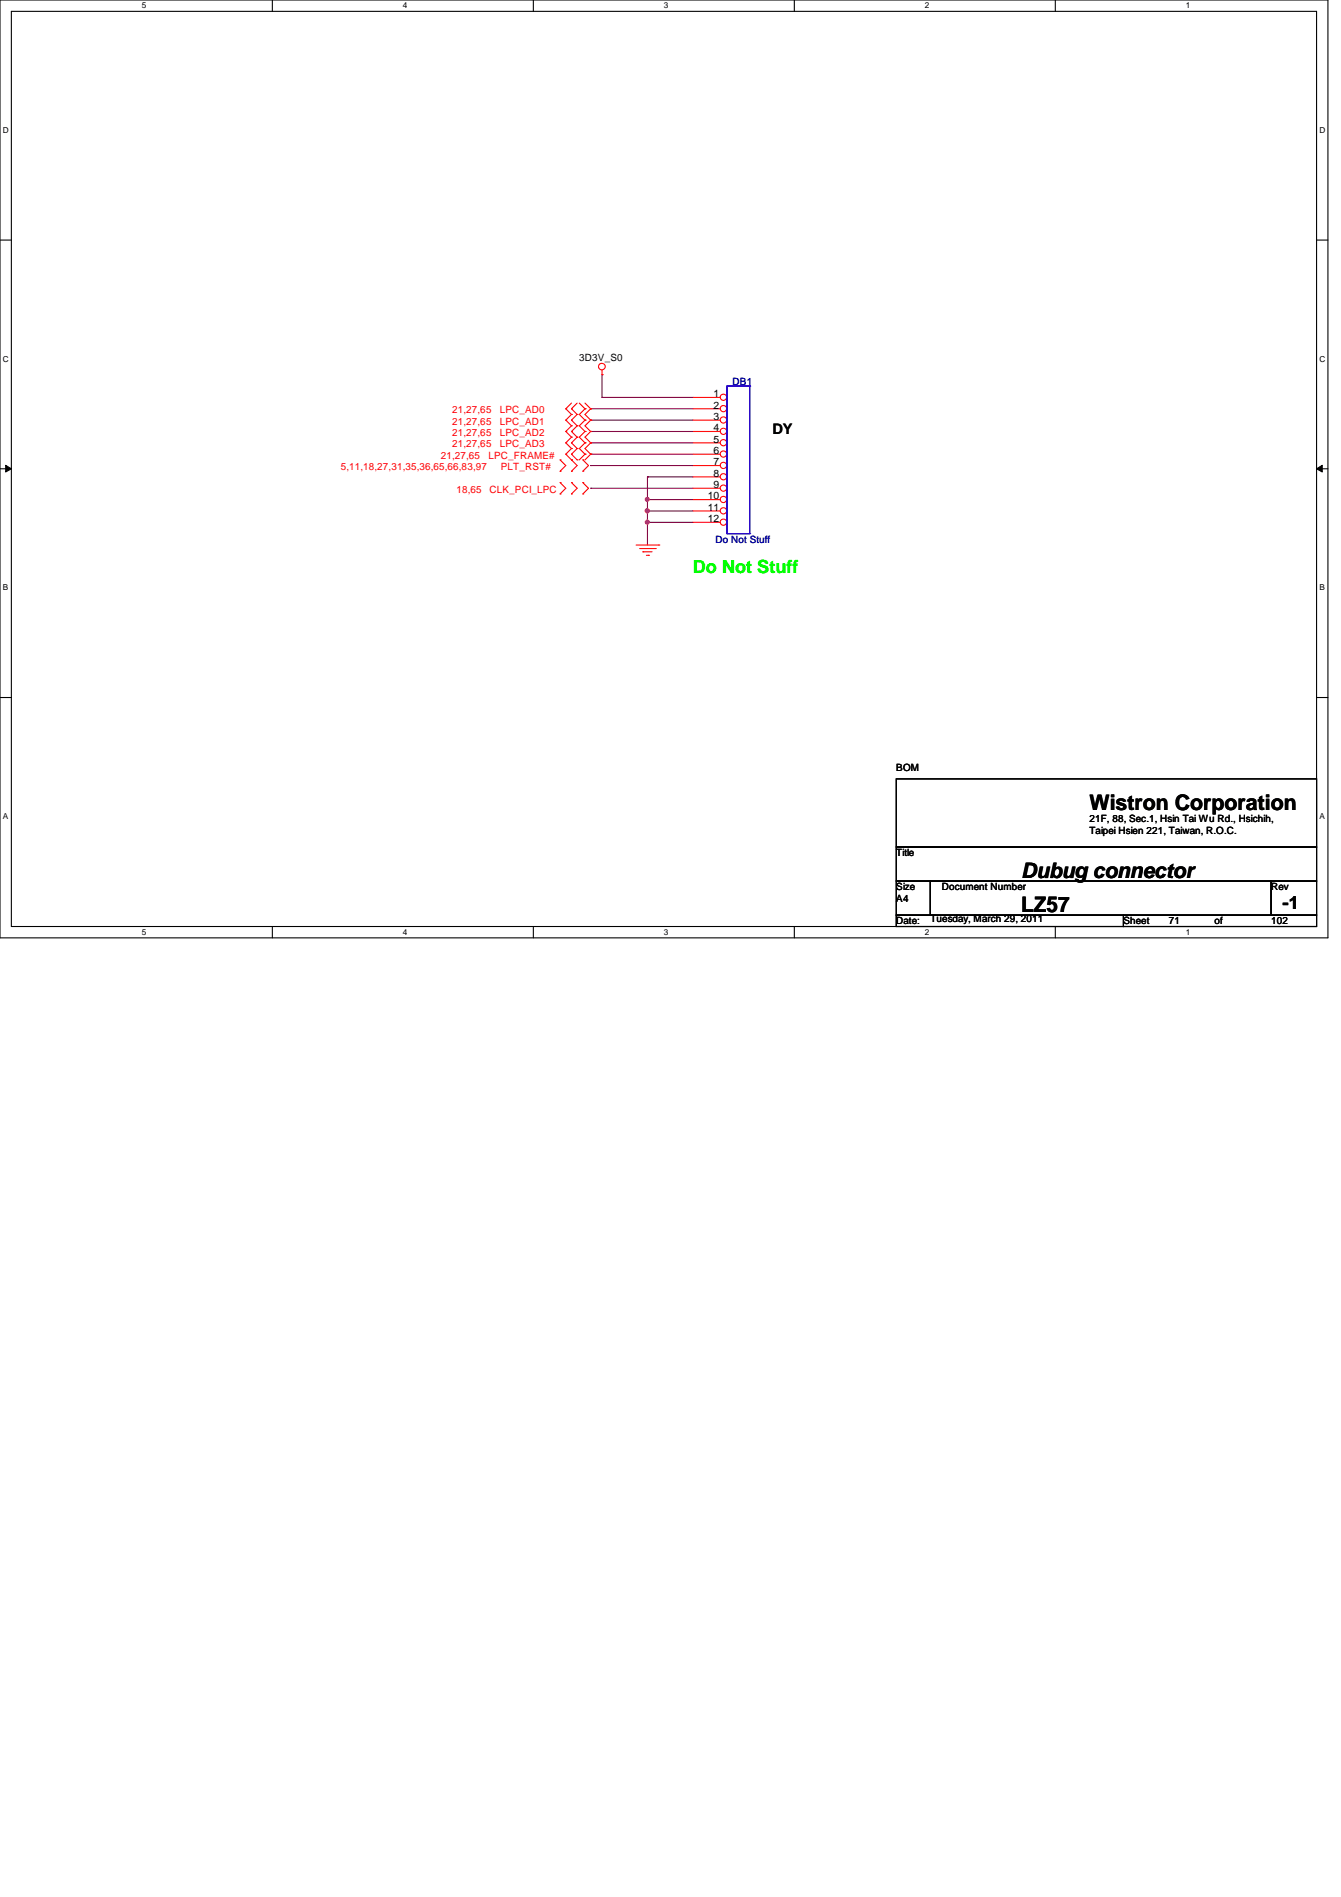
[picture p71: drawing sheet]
<svg xmlns="http://www.w3.org/2000/svg" width="210mm" height="297mm" viewBox="0 0 210 297" stroke-linecap="round" stroke-linejoin="round" font-family="sans-serif">
<defs><g id="words">
<g font-size="3.3">
<text x="170.5" y="126.9">Wistron Corporation</text>
<text x="159.9" y="137.5">Dubug connector</text>
<text x="159.9" y="142.9">LZ57</text>
</g>
<text font-size="2.8" fill="#0f0" x="108.5" y="89.7">Do Not Stuff</text>
<text font-size="2.8" x="200.7" y="142.4">-1</text>
<text font-size="2.3" x="120.9" y="67.9">DY</text>
<g font-size="1.6">
<text x="90.7" y="56.6">3D3V_S0</text>
<text x="111.7" y="62.2">1</text>
<text x="111.7" y="64">2</text>
<text x="111.7" y="65.7">3</text>
<text x="111.7" y="67.5">4</text>
<text x="111.7" y="69.3">5</text>
<text x="111.7" y="71.1">6</text>
<text x="111.7" y="72.9">7</text>
<text x="111.7" y="74.6">8</text>
<text x="111.7" y="76.4">9</text>
<text x="110.8" y="78.2">10</text>
<text x="110.8" y="80">11</text>
<text x="110.8" y="81.7">12</text>
<text x="140.3" y="120.7">BOM</text>
<text x="170.5" y="128.7">21F, 88, Sec.1, Hsin Tai Wu Rd., Hsichih,</text>
<text x="170.5" y="130.6">Taipei Hsien 221, Taiwan, R.O.C.</text>
<text x="140.3" y="134.1">Title</text>
<text x="140.3" y="139.4">Size</text>
<text x="140.3" y="141.2">A4</text>
<text x="147.4" y="139.4">Document Number</text>
<text x="199" y="139.4">Rev</text>
<text x="140.3" y="144.7">Date:</text>
<text x="145.6" y="144.4">Tuesday, March 29, 2011</text>
<text x="175.9" y="144.7">Sheet</text>
<text x="183" y="144.7">71</text>
<text x="190.1" y="144.7">of</text>
<text x="199" y="144.7">102</text>
</g>
<g font-size="1.6" fill="#f00">
<text x="70.8" y="64.7">21,27,65</text>
<text x="78.2" y="64.7">LPC_AD0</text>
<text x="69" y="71.8">21,27,65</text>
<text x="70.8" y="66.5">21,27,65</text>
<text x="70.8" y="68.3">21,27,65</text>
<text x="70.8" y="70.1">21,27,65</text>
<text x="76.5" y="71.8">LPC_FRAME#</text>
<text x="78.2" y="66.5">LPC_AD1</text>
<text x="78.2" y="68.3">LPC_AD2</text>
<text x="78.2" y="70.1">LPC_AD3</text>
<text x="53.3" y="73.6">5,11,18,27,31,35,36,65,66,83,97</text>
<text x="71.5" y="77.2">18,65</text>
<text x="76.6" y="77.2">CLK_PCI_LPC</text>
<text x="78.4" y="73.6">PLT_RST#</text>
</g>
<g font-size="1.6" fill="#000080">
<text x="114.7" y="60.3">DB1</text>
<text x="112" y="85">Do Not Stuff</text>
</g>
<g font-size="1.3">
<text x="22.2" y="1.3">5</text>
<text x="63" y="1.3">4</text>
<text x="103.9" y="1.3">3</text>
<text x="144.7" y="1.3">2</text>
<text x="185.6" y="1.3">1</text>
<text x=".5" y="20.8">D</text>
<text x="206.5" y="20.8">D</text>
<text x=".5" y="56.6">C</text>
<text x="206.5" y="56.6">C</text>
<text x=".5" y="92.5">B</text>
<text x="206.5" y="92.5">B</text>
<text x=".5" y="128.3">A</text>
<text x="206.5" y="128.3">A</text>
<text x="22.2" y="146.4">5</text>
<text x="63" y="146.4">4</text>
<text x="103.9" y="146.4">3</text>
<text x="144.7" y="146.4">2</text>
<text x="185.6" y="146.4">1</text>
</g>
</g></defs>
<path d="M0 0h207.9v146.9h-207.9zM1.8 1.8h204.3v143.3h-204.3z" fill="none" stroke="#000" stroke-width=".17"/>
<g fill="#fff">
<path d="M22.2 .2h.7v1.4h-.7z"/>
<path d="M22.2 145.2h.7v1.4h-.7z"/>
</g>
<path d="M42.6 0v1.8M42.6 145.1v1.8" fill="none" stroke="#000" stroke-width=".17"/>
<g fill="#fff">
<path d="M63 .2h.7v1.4h-.7z"/>
<path d="M63 145.2h.7v1.4h-.7z"/>
</g>
<path d="M83.5 0v1.8M83.5 145.1v1.8" fill="none" stroke="#000" stroke-width=".17"/>
<g fill="#fff">
<path d="M103.9 .2h.7v1.4h-.7z"/>
<path d="M103.9 145.2h.7v1.4h-.7z"/>
</g>
<path d="M124.3 0v1.8M124.3 145.1v1.8" fill="none" stroke="#000" stroke-width=".17"/>
<g fill="#fff">
<path d="M144.7 .2h.7v1.4h-.7z"/>
<path d="M144.7 145.2h.7v1.4h-.7z"/>
</g>
<path d="M165.2 0v1.8M165.2 145.1v1.8" fill="none" stroke="#000" stroke-width=".17"/>
<g fill="#fff">
<path d="M185.6 .2h.7v1.4h-.7z"/>
<path d="M185.6 145.2h.7v1.4h-.7z"/>
<path d="M.5 19.7h.9v1.4h-.9z"/>
<path d="M206.5 19.7h.9v1.4h-.9z"/>
<path d="M.5 55.5h.9v1.4h-.9z"/>
<path d="M206.5 55.5h.9v1.4h-.9z"/>
</g>
<path d="M0 37.6h1.8M206.1 37.6h1.8" fill="none" stroke="#000" stroke-width=".17"/>
<g fill="#fff">
<path d="M.5 91.3h.8v1.4h-.8z"/>
<path d="M206.5 91.3h.8v1.4h-.8z"/>
</g>
<path d="M0 73.4h1.8M206.1 73.4h1.8" fill="none" stroke="#000" stroke-width=".17"/>
<path d="M.9 72.9l.9 .5-.9 .5zM206.1 73.4l.9-.5v1z" fill="#000"/>
<path d="M.9 72.9l.9 .5-.9 .5zM206.1 73.4l.9-.5v1z" fill="none" stroke="#000" stroke-width=".16"/>
<g fill="#fff">
<path d="M.5 127.1h.8v1.4h-.8z"/>
<path d="M206.5 127.1h.8v1.4h-.8z"/>
</g>
<path d="M0 109.2h1.8M206.1 109.2h1.8" fill="none" stroke="#000" stroke-width=".17"/>
<path d="M101.3 81.8h.1M101.3 80h.1M101.3 81.8v3.5M101.3 80h7.2" fill="none" stroke="#800040" stroke-width=".17"/>
<circle cx="101.3" cy="80" r=".32" fill="#f0f"/>
<circle cx="101.3" cy="80" r=".32" fill="none" stroke="#f0f" stroke-width=".17"/>
<path d="M92.5 72.9h.1M92.5 72.9h16M94.2 62.2h.1M94.2 62.2h14.3M101.3 78.2h.1M101.3 78.2v1.8M101.3 78.2h7.2" fill="none" stroke="#800040" stroke-width=".17"/>
<circle cx="101.3" cy="78.2" r=".32" fill="#f0f"/>
<circle cx="101.3" cy="78.2" r=".32" fill="none" stroke="#f0f" stroke-width=".17"/>
<g fill="none" stroke="#800040" stroke-width=".17">
<path d="M94.2 58.7h.1M94.2 58.7v3.5M92.5 76.5h.1M92.5 67.6h.1M92.5 65.8h.1M92.5 64h.1M92.5 69.3h.1M92.5 76.5h16M92.5 67.6h16M92.5 65.8h16M92.5 64h16M92.5 69.3h16"/>
<path d="M101.3 74.7h.1M101.3 74.7h7.2M101.3 74.7v3.5M101.3 81.8h.1M101.3 81.8h7.2"/>
</g>
<circle cx="101.3" cy="81.8" r=".32" fill="#f0f"/>
<circle cx="101.3" cy="81.8" r=".32" fill="none" stroke="#f0f" stroke-width=".17"/>
<path d="M92.5 71.1h.1M92.5 71.1h16M101.3 80h.1M101.3 80v1.8" fill="none" stroke="#800040" stroke-width=".17"/>
<circle cx="101.3" cy="80" r=".32" fill="#f0f"/>
<circle cx="101.3" cy="80" r=".32" fill="none" stroke="#f0f" stroke-width=".17"/>
<g fill="none" stroke="#f00" stroke-width=".17">
<path d="M94.2 58.7h.1M94.2 58v.7M87.7 73.8h.1M87.7 72h.1M87.7 77.3h.1M87.7 75.6h.1M87.7 72l.9 .9-.9 .9M87.7 75.6l.9 .9-.9 .8M88.6 71.1h.1M88.6 64h.1M88.6 65.8h.1M88.6 67.6h.1"/>
<path d="M88.6 69.3h.1M88.6 71.1l1.7 1.8-.8 .9M88.6 69.3l.9 .9M88.6 64l.9 .9M88.6 65.8l.9 .9M88.6 67.6l.9 .9M89.5 72h.1M89.5 73.8h.1M89.5 75.6h.1M89.5 77.3h.1M89.5 71.1h.1M89.5 64.9h.1"/>
<path d="M89.5 64h.1M89.5 66.7h.1M89.5 65.8h.1M89.5 68.5h.1M89.5 67.6h.1M89.5 70.2h.1M89.5 69.3h.1M89.5 75.6l.8 .9-.8 .8M89.5 71.1l.8 .9M89.5 70.2l-.9 .9M89.5 64l.8 .9M89.5 63.1l-.9 .9"/>
<path d="M89.5 65.8l.8 .9M89.5 64.9l-.9 .9M89.5 67.6l.8 .9M89.5 66.7l-.9 .9M89.5 69.3l.8 .9M89.5 68.5l-.9 .8M90.3 72h.1M90.3 64.9h.1M90.3 66.7h.1M90.3 68.5h.1M90.3 70.2h.1M90.3 70.2l-.8 .9"/>
<path d="M90.3 63.1l-.8 .9M90.3 64.9l-.8 .9M90.3 66.7l-.8 .9M90.3 68.5l-.8 .8M90.7 63.1l.9 .9M91.2 73.8h.1M91.2 72h.1M91.2 77.3h.1M91.2 75.6h.1M91.2 75.6l.9 .9-.9 .8M91.2 72l.9 .9-.9 .9M91.6 71.1h.1"/>
<path d="M91.6 64h.1M91.6 65.8h.1M91.6 67.6h.1M91.6 69.3h.1M91.6 69.3l-.9 .9 .9 .9M91.6 71.1l-.9 .9M91.6 63.1l.9 .9M91.6 64l-.9 .9 .9 .9M91.6 65.8l-.9 .9 .9 .9M91.6 67.6l-.9 .9 .9 .8M92.5 71.1h.1M92.5 64h.1"/>
<path d="M92.5 65.8h.1M92.5 67.6h.1M92.5 69.3h.1M92.5 69.3l-.9 .9 .9 .9M92.5 71.1l-.9 .9M92.5 64l-.9 .9 .9 .9M92.5 65.8l-.9 .9 .9 .9M92.5 67.6l-.9 .9 .9 .8M99.6 85.3h3.5M100.1 85.9h2.5M100.6 86.4h.1M100.6 86.4h1.5"/>
<path d="M101.2 87h.3M101.5 87h.1M102.6 85.9h.1M103.1 85.3h.1"/>
<circle cx="94.2" cy="57.4" r=".52"/>
</g>
<path d="M140.3 122h65.8v10.6h-65.8zM140.3 132.6h65.8v5.4h-65.8zM140.3 138h5.3v5.3h-5.3zM145.6 138h53.4v5.3h-53.4zM199 138h7.1v5.3h-7.1zM140.3 143.3h35.6v1.8h-35.6zM175.9 143.3h30.2v1.8h-30.2z" fill="none" stroke="#000" stroke-width=".17"/>
<circle cx="113.3" cy="62.2" r=".5" fill="#fff"/>
<g fill="none" stroke="#f00" stroke-width=".17">
<path d="M108.5 62.2h4.2"/>
<circle cx="113.3" cy="62.2" r=".5"/>
</g>
<circle cx="113.3" cy="64" r=".5" fill="#fff"/>
<g fill="none" stroke="#f00" stroke-width=".17">
<path d="M108.5 64h4.2"/>
<circle cx="113.3" cy="64" r=".5"/>
</g>
<circle cx="113.3" cy="65.8" r=".5" fill="#fff"/>
<g fill="none" stroke="#f00" stroke-width=".17">
<path d="M108.5 65.8h4.2"/>
<circle cx="113.3" cy="65.8" r=".5"/>
</g>
<circle cx="113.3" cy="67.5" r=".5" fill="#fff"/>
<g fill="none" stroke="#f00" stroke-width=".17">
<path d="M108.5 67.6h4.2"/>
<circle cx="113.3" cy="67.5" r=".5"/>
</g>
<circle cx="113.3" cy="69.3" r=".5" fill="#fff"/>
<g fill="none" stroke="#f00" stroke-width=".17">
<path d="M108.5 69.3h4.2"/>
<circle cx="113.3" cy="69.3" r=".5"/>
</g>
<circle cx="113.3" cy="71.1" r=".5" fill="#fff"/>
<g fill="none" stroke="#f00" stroke-width=".17">
<path d="M108.5 71.1h4.2"/>
<circle cx="113.3" cy="71.1" r=".5"/>
</g>
<circle cx="113.3" cy="72.9" r=".5" fill="#fff"/>
<g fill="none" stroke="#f00" stroke-width=".17">
<path d="M108.5 72.9h4.2"/>
<circle cx="113.3" cy="72.9" r=".5"/>
</g>
<circle cx="113.3" cy="74.6" r=".5" fill="#fff"/>
<g fill="none" stroke="#f00" stroke-width=".17">
<path d="M108.5 74.7h4.2"/>
<circle cx="113.3" cy="74.6" r=".5"/>
</g>
<circle cx="113.3" cy="76.4" r=".5" fill="#fff"/>
<g fill="none" stroke="#f00" stroke-width=".17">
<path d="M108.5 76.5h4.2"/>
<circle cx="113.3" cy="76.4" r=".5"/>
</g>
<circle cx="113.3" cy="78.2" r=".5" fill="#fff"/>
<g fill="none" stroke="#f00" stroke-width=".17">
<path d="M108.5 78.2h4.2"/>
<circle cx="113.3" cy="78.2" r=".5"/>
</g>
<circle cx="113.3" cy="80" r=".5" fill="#fff"/>
<g fill="none" stroke="#f00" stroke-width=".17">
<path d="M108.5 80h4.2"/>
<circle cx="113.3" cy="80" r=".5"/>
</g>
<circle cx="113.3" cy="81.8" r=".5" fill="#fff"/>
<g fill="none" stroke="#f00" stroke-width=".17">
<path d="M108.5 81.8h4.2"/>
<circle cx="113.3" cy="81.8" r=".5"/>
</g>
<path d="M113.8 60.5h.1M113.8 60.5v23.1M113.8 60.5h3.5M117.3 60.5h.1M117.3 60.5v23.1M113.8 83.6h.1M113.8 83.6h3.5M117.3 83.6h.1" fill="none" stroke="#00f" stroke-width=".17"/>
<circle cx="101.3" cy="80" r=".32" fill="#f0f"/>
<circle cx="101.3" cy="80" r=".32" fill="none" stroke="#f0f" stroke-width=".17"/>
<circle cx="101.3" cy="78.2" r=".32" fill="#f0f"/>
<circle cx="101.3" cy="78.2" r=".32" fill="none" stroke="#f0f" stroke-width=".17"/>
<circle cx="101.3" cy="81.8" r=".32" fill="#f0f"/>
<circle cx="101.3" cy="81.8" r=".32" fill="none" stroke="#f0f" stroke-width=".17"/>
<circle cx="101.3" cy="80" r=".32" fill="#f0f"/>
<circle cx="101.3" cy="80" r=".32" fill="none" stroke="#f0f" stroke-width=".17"/>
<use href="#words"/>
</svg>
